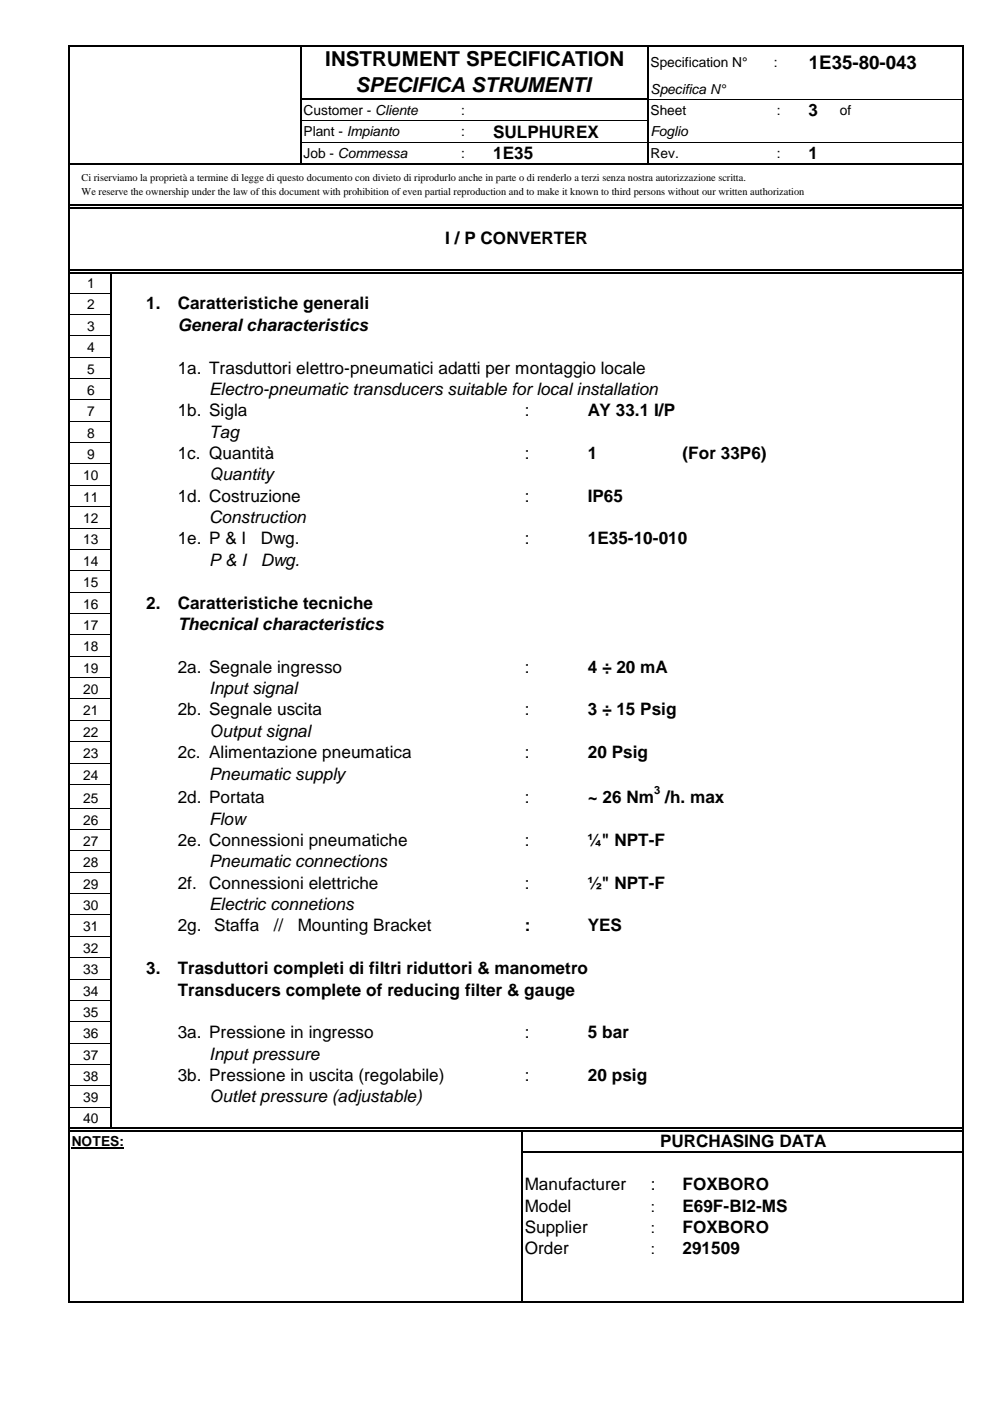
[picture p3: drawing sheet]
<svg xmlns="http://www.w3.org/2000/svg" width="210mm" height="297mm" viewBox="0 0 210 297" stroke-linecap="round" stroke-linejoin="round" font-family="sans-serif">
<defs><g id="words">
<g font-size="4.4">
<text x="69" y="14.1">INSTRUMENT SPECIFICATION</text>
<text x="75.4" y="19.5">SPECIFICA STRUMENTI</text>
</g>
<text font-size="4" x="171.5" y="14.6">1E35-80-043</text>
<g font-size="3.6">
<text x="104.6" y="29.2">SULPHUREX</text>
<text x="171.4" y="24.7">3</text>
<text x="104.6" y="33.7">1E35</text>
<text x="171.4" y="33.7">1</text>
<text x="94.4" y="51.8">I / P CONVERTER</text>
<text x="31" y="65.6">1.</text>
<text x="37.7" y="65.6">Caratteristiche generali</text>
<text x="37.7" y="70.1">General characteristics</text>
<text x="37.7" y="79.2">1a. Trasduttori elettro-pneumatici adatti per montaggio locale</text>
<text x="44.4" y="83.7">Electro-pneumatic transducers suitable for local installation</text>
<text x="37.7" y="88.3">1b. Sigla</text>
<text x="111.3" y="88.3">:</text>
<text x="124.6" y="88.3">AY 33.1 I/P</text>
<text x="44.4" y="92.8">Tag</text>
<text x="37.7" y="97.3">1c. Quantità</text>
<text x="44.4" y="101.9">Quantity</text>
<text x="111.3" y="97.3">:</text>
<text x="124.6" y="97.3">1</text>
<text x="144.7" y="97.3">(For 33P6)</text>
<text x="37.7" y="106.4">1d. Costruzione</text>
<text x="111.3" y="106.4">:</text>
<text x="124.6" y="106.4">IP65</text>
<text x="44.4" y="110.9">Construction</text>
<text x="37.7" y="115.4">1e. P &amp; I</text>
<text x="44.4" y="120">P &amp; I</text>
<text x="55.3" y="120">Dwg.</text>
<text x="55.3" y="115.4">Dwg.</text>
<text x="111.3" y="115.4">:</text>
<text x="124.6" y="115.4">1E35-10-010</text>
<text x="31" y="129">2.</text>
<text x="37.7" y="129">Caratteristiche tecniche</text>
<text x="37.7" y="133.6">Thecnical characteristics</text>
<text x="37.7" y="142.6">2a. Segnale ingresso</text>
<text x="111.3" y="142.6">:</text>
<text x="124.6" y="142.6">4 ÷ 20 mA</text>
<text x="44.4" y="147.2">Input signal</text>
<text x="37.7" y="151.7">2b. Segnale uscita</text>
<text x="111.3" y="151.7">:</text>
<text x="124.6" y="151.7">3 ÷ 15 Psig</text>
<text x="37.7" y="160.7">2c. Alimentazione pneumatica</text>
<text x="44.4" y="156.2">Output signal</text>
<text x="111.3" y="160.7">:</text>
<text x="124.6" y="160.7">20 Psig</text>
<text x="44.4" y="165.3">Pneumatic supply</text>
<text x="37.7" y="170.3">2d. Portata</text>
<text x="111.3" y="170.3">:</text>
<text x="124.6" y="170.3">~ 26 Nm /h. max</text>
<text x="37.7" y="179.4">2e. Connessioni pneumatiche</text>
<text x="44.4" y="174.8">Flow</text>
<text x="111.3" y="179.4">:</text>
<text x="124.6" y="179.4">¼&quot; NPT-F</text>
<text x="44.4" y="183.9">Pneumatic connections</text>
<text x="37.7" y="188.4">2f.</text>
<text x="44.4" y="188.4">Connessioni elettriche</text>
<text x="111.3" y="188.4">:</text>
<text x="124.6" y="188.4">½&quot; NPT-F</text>
<text x="37.7" y="197.5">2g.</text>
<text x="44.4" y="193">Electric connetions</text>
<text x="45.4" y="197.5">Staffa</text>
<text x="58" y="197.5">//</text>
<text x="63.1" y="197.5">Mounting Bracket</text>
<text x="111.3" y="197.5">:</text>
<text x="124.6" y="197.5">YES</text>
<text x="31" y="206.5">3.</text>
<text x="37.7" y="206.5">Trasduttori completi di filtri riduttori &amp; manometro</text>
<text x="37.7" y="211.1">Transducers complete of reducing filter &amp; gauge</text>
<text x="37.7" y="220.1">3a. Pressione in ingresso</text>
<text x="111.3" y="220.1">:</text>
<text x="124.6" y="220.1">5 bar</text>
<text x="44.4" y="224.7">Input pressure</text>
<text x="37.7" y="229.2">3b. Pressione in uscita (regolabile)</text>
<text x="44.4" y="233.7">Outlet pressure (adjustable)</text>
<text x="111.3" y="229.2">:</text>
<text x="124.6" y="229.2">20 psig</text>
<text x="140" y="243.3">PURCHASING DATA</text>
<text x="111.3" y="252.3">Manufacturer</text>
<text x="111.3" y="256.9">Model</text>
<text x="138" y="252.3">:</text>
<text x="144.7" y="252.3">FOXBORO</text>
<text x="144.7" y="256.9">E69F-BI2-MS</text>
<text x="111.3" y="261.4">Supplier</text>
<text x="144.7" y="261.4">FOXBORO</text>
<text x="111.3" y="265.9">Order</text>
<text x="144.7" y="265.9">291509</text>
</g>
<g font-size="3.3">
<text x="138" y="256.9">:</text>
<text x="138" y="261.4">:</text>
<text x="138" y="265.9">:</text>
</g>
<g font-size="2.9">
<text x="137.9" y="14.1">Specification N°</text>
<text x="164.1" y="14.1">:</text>
<text x="137.9" y="19.9">Specifica N°</text>
<text x="64.3" y="24.4">Customer - Cliente</text>
<text x="64.3" y="28.9">Plant - Impianto</text>
<text x="97.8" y="28.9">:</text>
<text x="97.8" y="24.4">:</text>
<text x="137.9" y="28.9">Foglio</text>
<text x="137.9" y="24.4">Sheet</text>
<text x="164.7" y="24.4">:</text>
<text x="178.1" y="24.4">of</text>
<text x="64.3" y="33.4">Job - Commessa</text>
<text x="97.8" y="33.4">:</text>
<text x="137.9" y="33.4">Rev.</text>
<text x="164.7" y="33.4">:</text>
<text x="18.5" y="61.1">1</text>
<text x="18.5" y="65.6">2</text>
<text x="18.5" y="70.1">3</text>
<text x="18.5" y="74.7">4</text>
<text x="18.5" y="79.2">5</text>
<text x="18.5" y="83.7">6</text>
<text x="18.5" y="88.3">7</text>
<text x="18.5" y="92.8">8</text>
<text x="17.7" y="101.9">10</text>
<text x="18.5" y="97.3">9</text>
<text x="17.7" y="106.4">11</text>
<text x="17.7" y="110.9">12</text>
<text x="17.7" y="115.4">13</text>
<text x="17.7" y="120">14</text>
<text x="17.7" y="124.5">15</text>
<text x="17.7" y="129">16</text>
<text x="17.7" y="133.6">17</text>
<text x="17.7" y="138.1">18</text>
<text x="17.7" y="142.6">19</text>
<text x="17.7" y="147.2">20</text>
<text x="17.7" y="151.7">21</text>
<text x="17.7" y="156.2">22</text>
<text x="17.7" y="160.7">23</text>
<text x="17.7" y="165.3">24</text>
<text x="17.7" y="170.3">25</text>
<text x="17.7" y="174.8">26</text>
<text x="17.7" y="179.4">27</text>
<text x="17.7" y="183.9">28</text>
<text x="17.7" y="188.4">29</text>
<text x="17.7" y="193">30</text>
<text x="17.7" y="197.5">31</text>
<text x="17.7" y="202">32</text>
<text x="17.7" y="206.5">33</text>
<text x="17.7" y="211.1">34</text>
<text x="17.7" y="215.6">35</text>
<text x="17.7" y="220.1">36</text>
<text x="17.7" y="224.7">37</text>
<text x="17.7" y="229.2">38</text>
<text x="17.7" y="233.7">39</text>
<text x="17.7" y="238.2">40</text>
<text x="15.2" y="243">NOTES:</text>
</g>
<text font-size="2.4" x="138.7" y="168.4">3</text>
<g font-size="2.2">
<text x="17.3" y="38.4">Ci riserviamo la proprietà a termine di legge di questo documento con divieto di riprodurlo anche in parte o di renderlo a terzi senza nostra autorizzazione scritta.</text>
<text x="17.3" y="41.4">We reserve the ownership under the law of this document with prohibition of even partial reproduction and to make it known to third persons without our written authorization</text>
</g>
</g></defs>
<path d="M15.2 243.4h11.1" fill="none" stroke="#000" stroke-width=".3"/>
<g fill="none" stroke="#000" stroke-width=".34">
<path d="M14.6 9.5v266.7M14.8 9.7h189.5M63.8 9.8v25M137.3 9.8v25M204.2 9.8v266.4M14.8 34.7h189.5M63.9 21.1h73.6M14.8 43.4h189.2M14.8 44.1h189.2M14.8 57.2h189.2M14.8 57.9h189.2M23.6 58.1v180.9"/>
<path d="M14.8 239.2h189.2M14.8 239.9h189.2M110.6 240v36.2M110.7 244.3h93.6M14.8 276h189.5"/>
</g>
<g fill="none" stroke="#000" stroke-width=".21">
<path d="M63.9 30.2h73.3M63.9 25.6h73.3M137.5 30.2h66.5M137.5 21.1h66.5M14.8 62.1h8.7M14.8 66.7h8.7M14.8 71.2h8.7M14.8 75.7h8.7M14.8 80.2h8.7M14.8 84.8h8.7M14.8 89.3h8.7M14.8 93.8h8.7"/>
<path d="M14.8 98.4h8.7M14.8 102.9h8.7M14.8 107.4h8.7M14.8 112h8.7M14.8 116.5h8.7M14.8 121h8.7M14.8 125.5h8.7M14.8 130.1h8.7M14.8 134.6h8.7M14.8 139.1h8.7M14.8 143.7h8.7M14.8 148.2h8.7"/>
<path d="M14.8 152.7h8.7M14.8 157.2h8.7M14.8 161.8h8.7M14.8 166.3h8.7M14.8 171.3h8.7M14.8 175.9h8.7M14.8 180.4h8.7M14.8 184.9h8.7M14.8 189.5h8.7M14.8 194h8.7M14.8 198.5h8.7M14.8 203.1h8.7"/>
<path d="M14.8 207.6h8.7M14.8 212.1h8.7M14.8 216.6h8.7M14.8 221.2h8.7M14.8 225.7h8.7M14.8 230.2h8.7M14.8 234.8h8.7"/>
</g>
<use href="#words"/>
</svg>
